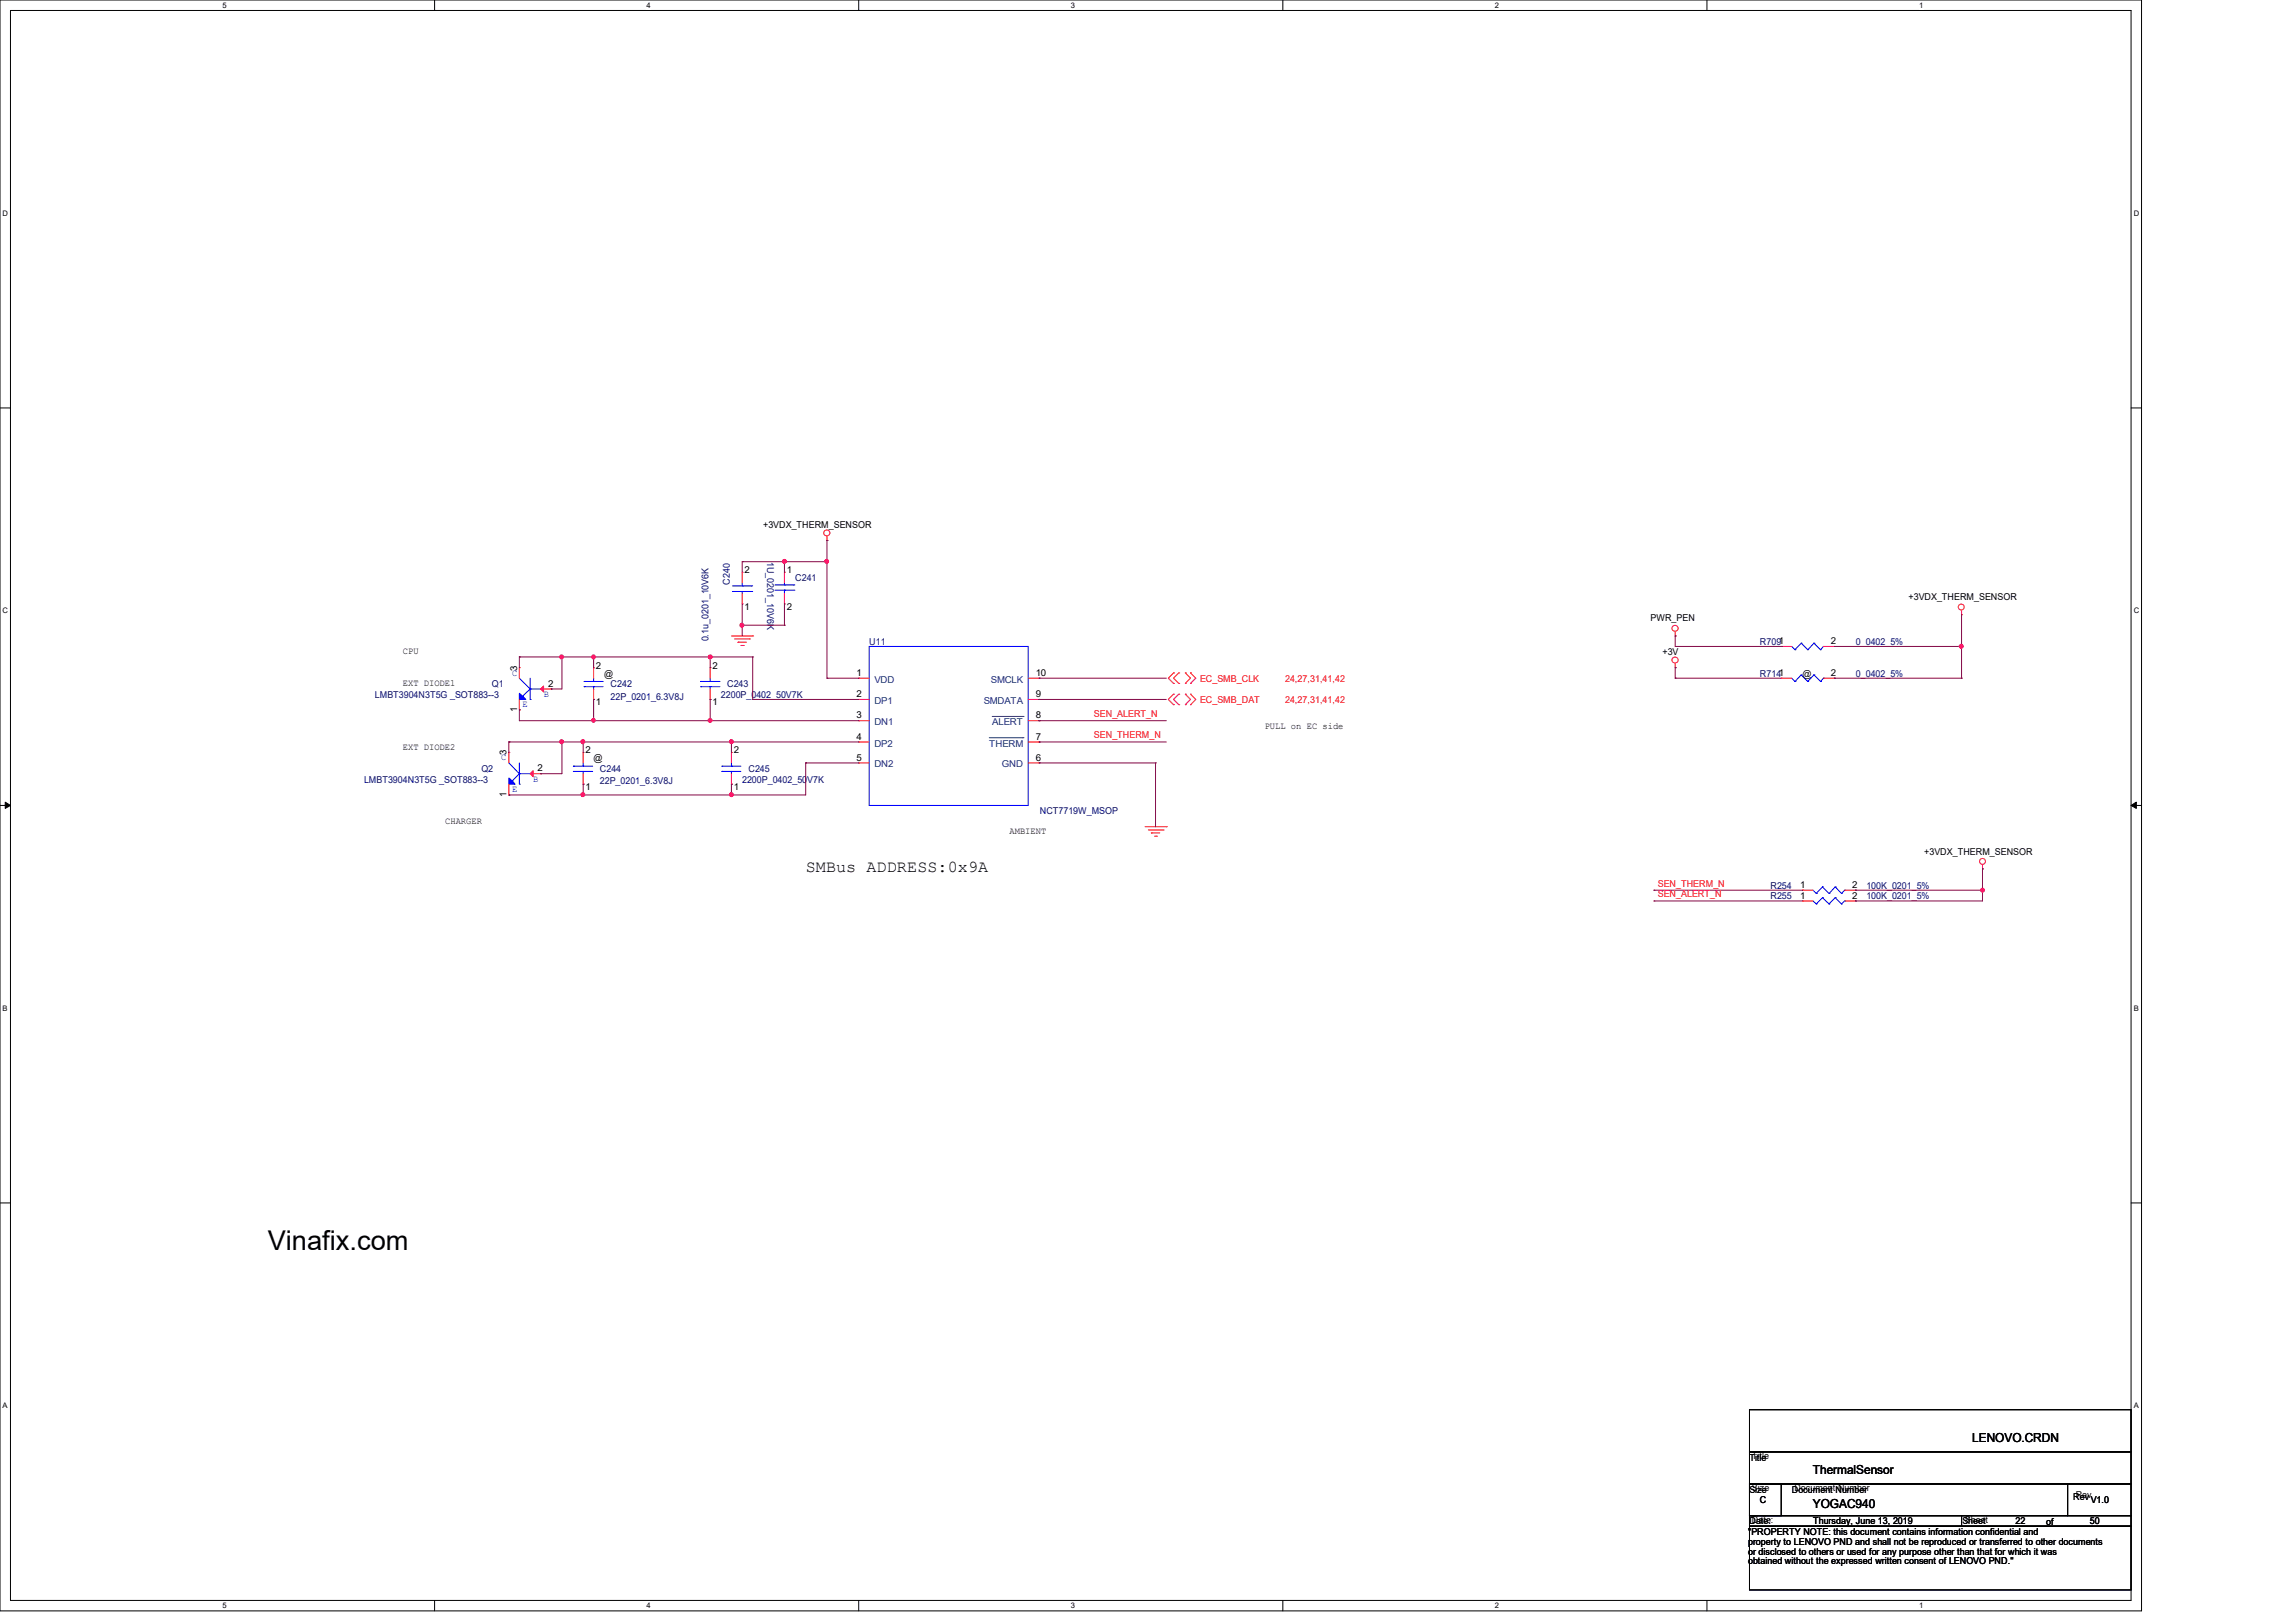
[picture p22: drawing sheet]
<svg xmlns="http://www.w3.org/2000/svg" width="297mm" height="210mm" viewBox="0 0 297 210" stroke-linecap="round" stroke-linejoin="round" font-family="sans-serif">
<defs><g id="words">
<text font-size="3.5" x="34.6" y="161.7">Vinafix.com</text>
<text font-size="2.2" x="104.2" y="112.9">SMBus ADDRESS:0x9A</text>
<g font-size="1.6">
<text x="234.5" y="190.7">ThermalSensor</text>
<text x="255.1" y="186.6">LENOVO.CRDN</text>
<text x="234.5" y="195.1">YOGAC940</text>
</g>
<g font-size="1.2">
<text x="98.7" y="68.3">+3VDX_THERM_SENSOR</text>
<text x="96.3" y="74.2">2</text>
<text x="101.8" y="74.2">1</text>
<text x="246.9" y="77.7">+3VDX_THERM_SENSOR</text>
<text x="96.3" y="78.9">1</text>
<text x="101.8" y="78.9">2</text>
<text x="213.5" y="80.4">PWR_PEN</text>
<text x="236.8" y="83.4">2</text>
<text x="52.1" y="88.8">EXT DIODE1</text>
<text x="52.1" y="84.7">CPU</text>
<text x="66.9" y="86.8" transform="rotate(-90 66.9 86.8)">3</text>
<text x="70.9" y="88.9">2</text>
<text x="77.1" y="86.5">2</text>
<text x="78.1" y="87.5">@</text>
<text x="92.2" y="86.5">2</text>
<text x="110.8" y="87.5">1</text>
<text x="134" y="87.5">10</text>
<text x="215" y="84.8">+3V</text>
<text x="233.2" y="87.5">@</text>
<text x="236.8" y="87.5">2</text>
<text x="66.9" y="92.2" transform="rotate(-90 66.9 92.2)">1</text>
<text x="77.1" y="91.3">1</text>
<text x="92.2" y="91.3">1</text>
<text x="110.8" y="90.2">2</text>
<text x="110.8" y="93">3</text>
<text x="110.8" y="95.7">4</text>
<text x="134" y="95.7">7</text>
<text x="134" y="93">8</text>
<text x="134" y="90.2">9</text>
<text x="163.6" y="94.3">PULL on EC side</text>
<text x="52.1" y="97">EXT DIODE2</text>
<text x="65.5" y="97.7" transform="rotate(-90 65.5 97.7)">3</text>
<text x="69.6" y="99.8">2</text>
<text x="75.7" y="97.5">2</text>
<text x="76.8" y="98.5">@</text>
<text x="94.9" y="97.5">2</text>
<text x="110.8" y="98.4">5</text>
<text x="134" y="98.4">6</text>
<text x="57.6" y="106.6">CHARGER</text>
<text x="65.5" y="103.1" transform="rotate(-90 65.5 103.1)">1</text>
<text x="75.7" y="102.2">1</text>
<text x="94.9" y="102.2">1</text>
<text x="130.6" y="108">AMBIENT</text>
<text x="248.9" y="110.6">+3VDX_THERM_SENSOR</text>
<text x="232.9" y="114.9">1</text>
<text x="232.9" y="116.3">1</text>
<text x="239.6" y="114.9">2</text>
<text x="239.6" y="116.3">2</text>
<text x="226.3" y="189">Title</text>
<text x="226.3" y="193.2">Size</text>
<text x="226.3" y="197.3">Date:</text>
<text x="227.7" y="194.5">C</text>
<text x="231.8" y="193.2">Document Number</text>
<text x="232.1" y="193">DocumentNumber</text>
<text x="234.6" y="197.3">Thursday, June 13, 2019</text>
<text x="253.9" y="197.3">Sheet</text>
<text x="260.7" y="197.3">22</text>
<text x="264.7" y="197.3">of</text>
<text x="268.2" y="194.1">Rev</text>
<text x="270.4" y="197.3">50</text>
<text x="270.5" y="194.5">V1.0</text>
<text x="226.1" y="198.6">&quot;PROPERTY NOTE: this document contains information confidential and</text>
<text x="226.1" y="199.9">property to LENOVO PND and shall not be reproduced or transferred to other documents</text>
<text x="226.1" y="201.2">or disclosed to others or used for any purpose other than that for which it was</text>
<text x="226.1" y="202.4">obtained without the expressed written consent of LENOVO PND.&quot;</text>
</g>
<g font-size="1.2" fill="#000080">
<text x="94.4" y="75.7" transform="rotate(-90 94.4 75.7)">C240</text>
<text x="99.2" y="72.7" transform="rotate(90 99.2 72.7)">1U_0201_10V6K</text>
<text x="102.9" y="75.2">C241</text>
<text x="91.7" y="83" transform="rotate(-90 91.7 83)">0.1u_0201_10V6K</text>
<text x="112.4" y="83.4">U11</text>
<text x="227.7" y="83.4">R7091</text>
<text x="240.1" y="83.4">0_0402_5%</text>
<text x="63.6" y="88.9">Q1</text>
<text x="79" y="88.9">C242</text>
<text x="94.1" y="88.9">C243</text>
<text x="227.7" y="87.5">R7141</text>
<text x="240.1" y="87.5">0_0402_5%</text>
<text x="48.5" y="90.3">LMBT3904N3T5G _SOT883--3</text>
<text x="79" y="90.5">22P_0201_6.3V8J</text>
<text x="93.3" y="90.3">2200P_0402_50V7K</text>
<text x="47.1" y="101.3">LMBT3904N3T5G _SOT883--3</text>
<text x="62.3" y="99.9">Q2</text>
<text x="77.6" y="99.9">C244</text>
<text x="77.6" y="101.5">22P_0201_6.3V8J</text>
<text x="96" y="101.3">2200P_0402_50V7K</text>
<text x="96.8" y="99.9">C245</text>
<text x="134.5" y="105.3">NCT7719W_MSOP</text>
<text x="229" y="115">R254</text>
<text x="229" y="116.3">R255</text>
<text x="241.4" y="115">100K_0201_5%</text>
<text x="241.4" y="116.3">100K_0201_5%</text>
</g>
<g font-size="1.2" fill="#00f">
<text x="66.2" y="87.4">C</text>
<text x="67.6" y="91.5">E</text>
<text x="70.4" y="90.2">B</text>
<text x="64.9" y="98.4">C</text>
<text x="69" y="101.1">B</text>
<text x="66.3" y="102.5">E</text>
</g>
<g font-size="1.2" fill="#004080">
<text x="113.1" y="88.3">VDD</text>
<text x="128.2" y="88.3">SMCLK</text>
<text x="113.1" y="91.1">DP1</text>
<text x="113.1" y="93.9">DN1</text>
<text x="127.2" y="91.1">SMDATA</text>
<text x="128.4" y="93.9">ALERT</text>
<text x="113.1" y="96.6">DP2</text>
<text x="113.1" y="99.3">DN2</text>
<text x="128" y="96.6">THERM</text>
<text x="129.6" y="99.3">GND</text>
</g>
<g font-size="1.2" fill="#f00">
<text x="155.2" y="88.2">EC_SMB_CLK</text>
<text x="166.2" y="88.2">24,27,31,41,42</text>
<text x="141.5" y="92.8">SEN_ALERT_N</text>
<text x="141.5" y="95.5">SEN_THERM_N</text>
<text x="155.2" y="91">EC_SMB_DAT</text>
<text x="166.2" y="91">24,27,31,41,42</text>
<text x="214.5" y="114.7">SEN_THERM_N</text>
<text x="214.5" y="116.1">SEN_ALERT_N</text>
</g>
<g font-size="1">
<text x="28.8" y="1">5</text>
<text x="83.7" y="1">4</text>
<text x="138.5" y="1">3</text>
<text x="193.4" y="1">2</text>
<text x="248.2" y="1">1</text>
<text x=".3" y="27.9">D</text>
<text x="276" y="27.9">D</text>
<text x=".3" y="79.4">C</text>
<text x="276" y="79.4">C</text>
<text x=".3" y="130.8">B</text>
<text x="276" y="130.8">B</text>
<text x=".3" y="182.2">A</text>
<text x="276" y="182.2">A</text>
<text x="28.8" y="208.1">5</text>
<text x="83.7" y="208.1">4</text>
<text x="138.5" y="208.1">3</text>
<text x="193.4" y="208.1">2</text>
<text x="248.2" y="208.1">1</text>
</g>
</g></defs>
<path d="M0 0h277v208.4h-277zM1.4 1.4h274.3v205.7h-274.3z" fill="none" stroke="#000" stroke-width=".13"/>
<g fill="#fff">
<path d="M28.8 .1h.5v1.1h-.5z"/>
<path d="M28.8 207.2h.5v1.1h-.5z"/>
</g>
<path d="M56.2 0v1.4M56.2 207.1v1.3" fill="none" stroke="#000" stroke-width=".13"/>
<g fill="#fff">
<path d="M83.7 .1h.5v1.1h-.5z"/>
<path d="M83.7 207.2h.5v1.1h-.5z"/>
</g>
<path d="M111.1 0v1.4M111.1 207.1v1.3" fill="none" stroke="#000" stroke-width=".13"/>
<g fill="#fff">
<path d="M138.5 .1h.6v1.1h-.6z"/>
<path d="M138.5 207.2h.6v1.1h-.6z"/>
</g>
<path d="M165.9 0v1.4M165.9 207.1v1.3" fill="none" stroke="#000" stroke-width=".13"/>
<g fill="#fff">
<path d="M193.4 .1h.5v1.1h-.5z"/>
<path d="M193.4 207.2h.5v1.1h-.5z"/>
</g>
<path d="M220.8 0v1.4M220.8 207.1v1.3" fill="none" stroke="#000" stroke-width=".13"/>
<g fill="#fff">
<path d="M248.2 .1h.6v1.1h-.6z"/>
<path d="M248.2 207.2h.6v1.1h-.6z"/>
</g>
<path d="M.3 27.6h.8M276 27.6h.7M.3 79h.8M276 79h.7" fill="none" stroke="#fff" stroke-width="1.1" stroke-linecap="butt"/>
<path d="M0 52.8h1.4M275.7 52.8h1.3" fill="none" stroke="#000" stroke-width=".13"/>
<g fill="#fff">
<path d="M.3 129.9h.7v1.1h-.7z"/>
<path d="M276 129.9h.6v1.1h-.6z"/>
</g>
<path d="M0 104.2h1.4M275.7 104.2h1.3" fill="none" stroke="#000" stroke-width=".13"/>
<path d="M.7 103.8l.7 .4-.7 .4zM275.7 104.2l.7-.4v.8z" fill="#000" stroke="#000" stroke-width=".13"/>
<g fill="#fff">
<path d="M.3 181.4h.7v1.1h-.7z"/>
<path d="M276 181.4h.6v1.1h-.6z"/>
</g>
<path d="M0 155.7h1.4M275.7 155.7h1.3M226.3 182.4h49.4v5.5h-49.4zM226.3 187.9h49.4v4.1h-49.4zM226.3 192h4.1v4.1h-4.1zM226.3 192h41.2v4.1h-41.2zM226.3 196.1h27.4v1.4h-27.4zM226.3 197.5h49.4v8.2h-49.4zM253.7 196.1h22v1.4h-22zM267.5 192h8.2v4.1h-8.2z" fill="none" stroke="#000" stroke-width=".13"/>
<g fill="none" stroke="#f00" stroke-width=".13">
<path d="M96 78.1h.1M96 74h.1M96 74v1.4M96 76.8v1.3M101.5 74h.1M101.5 78.1h.1M101.5 74v1.4M101.5 76.8v1.3M107 69.9h.1M107 69.4v.5M253.7 79.5h.1M253.7 79v.5"/>
<path d="M65.8 97.4h.1M65.8 97.4v1.3M67.2 91.9h.1M67.2 86.4h.1M67.2 86.4v1.4M67.2 90.5v1.4M69.9 89.2h1.4M71.3 89.2h.1M75.4 97.4h.1M75.4 97.4v1.3M76.8 90.5h.1M76.8 86.4h.1"/>
<path d="M76.8 86.4v1.4M76.8 89.2v1.3M91.9 90.5h.1M91.9 86.4h.1M91.9 86.4v1.4M91.9 89.2v1.3M94.6 97.4h.1M94.6 82.3h2.8M94.6 97.4v1.3M95 82.7h1.9M95.5 83.1h.1M95.5 83.1h1.1"/>
<path d="M95.8 83.5h.3M96.1 83.5h.1M96.9 82.7h.1M97.4 82.3h.1M111.1 87.8h.1M111.1 90.5h.1M111.1 93.3h.1M111.1 96h.1M111.1 98.7h.1M111.1 87.8h1.3M111.1 90.5h1.3M111.1 93.3h1.3"/>
<path d="M111.1 96h1.3M111.1 98.7h1.3M133 87.8h1.4M133 90.5h1.4M133 93.3h1.4M133 96h1.4M133 98.7h1.4M134.4 98.7h.1M134.4 96h.1M134.4 90.5h.1M134.4 93.3h.1M134.4 87.8h.1"/>
<path d="M151.8 91.2h.1M151.8 89.8h.1M151.8 88.4h.1M151.8 87.1h.1M151.8 89.8l-.7 .7 .7 .7M151.8 87.1l-.7 .7 .7 .6M152.5 91.2h.1M152.5 89.8h.1M152.5 88.4h.1M152.5 87.1h.1M152.5 89.8l-.7 .7 .7 .7M152.5 87.1l-.7 .7 .7 .6"/>
<path d="M153.3 89.8h.1M153.3 91.2h.1M153.3 87.1h.1M153.3 88.4h.1M153.3 89.8l.7 .7-.7 .7M153.3 87.1l.7 .7-.7 .6M154 91.2h.1M154 89.8h.1M154 88.4h.1M154 87.1h.1M154 89.8l.7 .7-.7 .7M154 87.1l.7 .7-.7 .6"/>
<path d="M216.7 86.4h.1M216.7 82.3h.1M216.7 81.7v.6M216.7 85.9v.5M230.4 87.8h.1M230.4 83.7h.1M230.4 87.8h1.4M230.4 83.7h1.4M235.9 87.8h1.4M235.9 83.7h1.4M237.3 87.8h.1M237.3 83.7h.1"/>
<path d="M65.8 102.9h.1M65.8 101.5v1.4M68.6 100.1h1.3M69.9 100.1h.1M75.4 101.5h.1M75.4 100.1v1.4M94.6 101.5h.1M94.6 100.1v1.4M148.1 107h2.8M148.5 107.4h2M148.9 107.8h.1M148.9 107.8h1.1"/>
<path d="M149.4 108.2h.2M149.6 108.2h.1M150.5 107.4h.1M150.9 107h.1M233.2 115.2h.1M233.2 116.6h.1M233.2 115.2h1.3M233.2 116.6h1.3M238.6 115.2h1.4M238.6 116.6h1.4M240 115.2h.1M240 116.6h.1"/>
<path d="M256.5 112.4h.1M256.5 111.9v.5"/>
<circle cx="107" cy="69" r=".39"/>
<circle cx="253.7" cy="78.5" r=".38"/>
<circle cx="216.7" cy="81.3" r=".39"/>
<circle cx="216.7" cy="85.4" r=".39"/>
<circle cx="256.5" cy="111.5" r=".38"/>
</g>
<g fill="#00f" stroke="#00f" stroke-width=".13">
<path d="M67.2 89.7l.8 .8h-.8z" fill-rule="evenodd"/>
<path d="M65.8 100.7l.8 .8h-.8z" fill-rule="evenodd"/>
</g>
<g fill="none" stroke="#00f" stroke-width=".13">
<path d="M94.7 75.8h2.5M94.7 76.5h2.5M96 76.5h.1M96 75.8h.1M96 75.4v.4M96 76.5v.3M97.2 75.8h.1M97.2 76.5h.1M100.2 76.4h2.5M100.2 75.7h2.5M101.5 75.7h.1M101.5 76.4h.1"/>
<path d="M101.5 75.4v.3M101.5 76.4v.4M102.7 76.4h.1M102.7 75.7h.1M65.8 98.7l1.4 1.4M67.2 87.8l1.4 1.4M67.2 98.7v2.8M67.6 90.1h.1M68.6 89.2h.1M68.6 90.5h.1M68.6 89.2l-1 .9M68.6 87.8v2.7"/>
<path d="M68.6 89.2h1.3M69.9 89.2h.1M74.2 99.1h.1M74.2 99.8h.1M74.2 99.1h2.5M74.2 99.8h2.5M75.4 99.8h.1M75.4 99.1h.1M75.4 98.7v.4M75.4 99.8v.3M75.6 88.2h.1M75.6 88.9h.1"/>
<path d="M75.6 88.2h2.4M75.6 88.9h2.4M76.8 88.9h.1M76.8 88.2h.1M76.8 87.8v.4M76.8 88.9v.3M90.6 88.2h.1M90.6 88.9h.1M90.6 88.2h2.5M90.6 88.9h2.5M91.9 88.9h.1M91.9 88.2h.1"/>
<path d="M91.9 87.8v.4M91.9 88.9v.3M93.4 99.1h.1M93.4 99.8h.1M93.4 99.1h2.4M93.4 99.8h2.4M94.6 99.8h.1M94.6 99.1h.1M94.6 98.7v.4M94.6 99.8v.3M112.4 83.7h20.6v20.5h-20.6zM231.8 87.8l.4 .4"/>
<path d="M231.8 83.7l.4 .4M232.2 88.2h.1M232.2 84.1h.1M233 87.3h.1M233 83.2h.1M233 87.3l-.8 .9M233 87.3l.8 .9M233 83.2l-.8 .9M233 83.2l.8 .9M233.8 88.2h.1M233.8 84.1h.1M234.7 87.3h.1"/>
<path d="M234.7 83.2h.1M234.7 87.3l-.9 .9M234.7 87.3l.8 .9M234.7 83.2l-.9 .9M234.7 83.2l.8 .9M235.5 88.2h.1M235.5 84.1h.1M235.9 87.8h.1M235.9 83.7h.1M235.9 87.8l-.4 .4M235.9 83.7l-.4 .4M66.3 101h.1"/>
<path d="M67.2 100.1h.1M67.2 101.5h.1M67.2 100.1l-.9 .9M67.2 100.1h1.4M68.6 100.1h.1M234.5 115.2l.4 .4M234.5 116.6l.4 .4M234.9 115.6h.1M234.9 117h.1M235.8 114.8h.1M235.8 116.2h.1M235.8 114.8l-.9 .8"/>
<path d="M235.8 114.8l.8 .8M235.8 116.2l-.9 .8M235.8 116.2l.8 .8M236.6 115.6h.1M236.6 117h.1M237.4 114.8h.1M237.4 116.2h.1M237.4 114.8l-.8 .8M237.4 114.8l.8 .8M237.4 116.2l-.8 .8M237.4 116.2l.8 .8M238.2 115.6h.1"/>
<path d="M238.2 117h.1M238.6 115.2h.1M238.6 116.6h.1M238.6 115.2l-.4 .4M238.6 116.6l-.4 .4"/>
</g>
<g fill="#f00" stroke="#f00" stroke-width=".13">
<path d="M69.9 89.2l.4-.4v.7z"/>
<path d="M69 99.7v.8l-.4-.4z"/>
</g>
<path d="M128 95.5h4.3M128.4 92.7h3.9M132.3 95.5h.1M132.3 92.7h.1" fill="none" stroke="#004080" stroke-width=".13"/>
<g fill="none" stroke="#800040" stroke-width=".13">
<path d="M96 72.7h.1M96 72.7h11M96 72.7v1.3M96 78.1v4.2M101.5 72.7h.1M101.5 72.7v1.3M101.5 78.1v2.8M107 69.9h.1M107 72.7h.1M107 69.9v17.9M253.7 79.5v8.3M65.8 96h.1"/>
<path d="M65.8 96h45.3M65.8 96v1.4M67.2 85h.1M67.2 91.9h.1M67.2 91.9v1.4h43.9M67.2 85h30.2M67.2 85v1.4M71.3 89.2h.1M72.7 85h.1M72.7 96h.1M72.7 85v4.2h-1.4M72.7 96v4.1h-2.8"/>
<path d="M75.4 96h.1M75.4 96v1.4M76.8 93.3h.1M76.8 85h.1M76.8 90.5h.1M76.8 85v1.4M76.8 90.5v2.8M91.9 93.3h.1M91.9 85h.1M91.9 90.5h.1M91.9 85v1.4M91.9 90.5v2.8"/>
<path d="M94.6 96h.1M94.6 96v1.4M96 80.9h.1M96 80.9h5.5M97.4 90.5h.1M97.4 85h.1M97.4 90.5h13.7M97.4 85v5.5M101.5 80.9h.1M104.2 98.7h.1M104.2 98.7v4.2h-38.4M104.2 98.7h6.9"/>
<path d="M107 87.8h.1M107 87.8h4.1M134.4 87.8h.1M134.4 90.5h.1M134.4 93.3h.1M134.4 96h.1M134.4 98.7h.1M134.4 87.8h16.5M134.4 90.5h16.5M134.4 93.3h16.5M134.4 96h16.5M134.4 98.7h15.1"/>
<path d="M149.5 98.7h.1M149.5 98.7v8.3M216.7 86.4h.1M216.7 87.8h.1M216.7 82.3h.1M216.7 87.8h13.7M216.7 82.3v1.4h13.7M216.7 86.4v1.4M230.4 83.7h.1M237.3 87.8h.1M237.3 87.8h16.4M237.3 83.7h16.4"/>
<path d="M253.7 83.7h.1M253.7 87.8h.1M65.8 102.9h.1M69.9 100.1h.1M75.4 101.5h.1M75.4 101.5v1.4M94.6 102.9h.1M94.6 101.5h.1M94.6 101.5v1.4M214 115.2h.1M214 116.6h.1M214 115.2h19.2"/>
<path d="M214 116.6h19.2M240 115.2h.1M240 116.6h.1M240 115.2h16.5M256.5 115.2h.1M256.5 112.4h.1M256.5 112.4v4.2h-16.5"/>
</g>
<g fill="#f0f" stroke="#f0f" stroke-width=".13">
<circle cx="256.5" cy="115.2" r=".25"/>
<circle cx="91.9" cy="93.2" r=".25"/>
<circle cx="96" cy="80.9" r=".25"/>
<circle cx="91.9" cy="85" r=".25"/>
<circle cx="76.8" cy="85" r=".24"/>
<circle cx="72.6" cy="85" r=".25"/>
<circle cx="75.4" cy="96" r=".25"/>
<circle cx="94.6" cy="102.8" r=".25"/>
<circle cx="72.6" cy="96" r=".25"/>
<circle cx="101.5" cy="72.6" r=".25"/>
<circle cx="106.9" cy="72.6" r=".25"/>
<circle cx="75.4" cy="102.8" r=".25"/>
<circle cx="76.8" cy="93.2" r=".24"/>
<circle cx="94.6" cy="96" r=".25"/>
<circle cx="253.7" cy="83.6" r=".25"/>
</g>
<use href="#words"/>
</svg>
